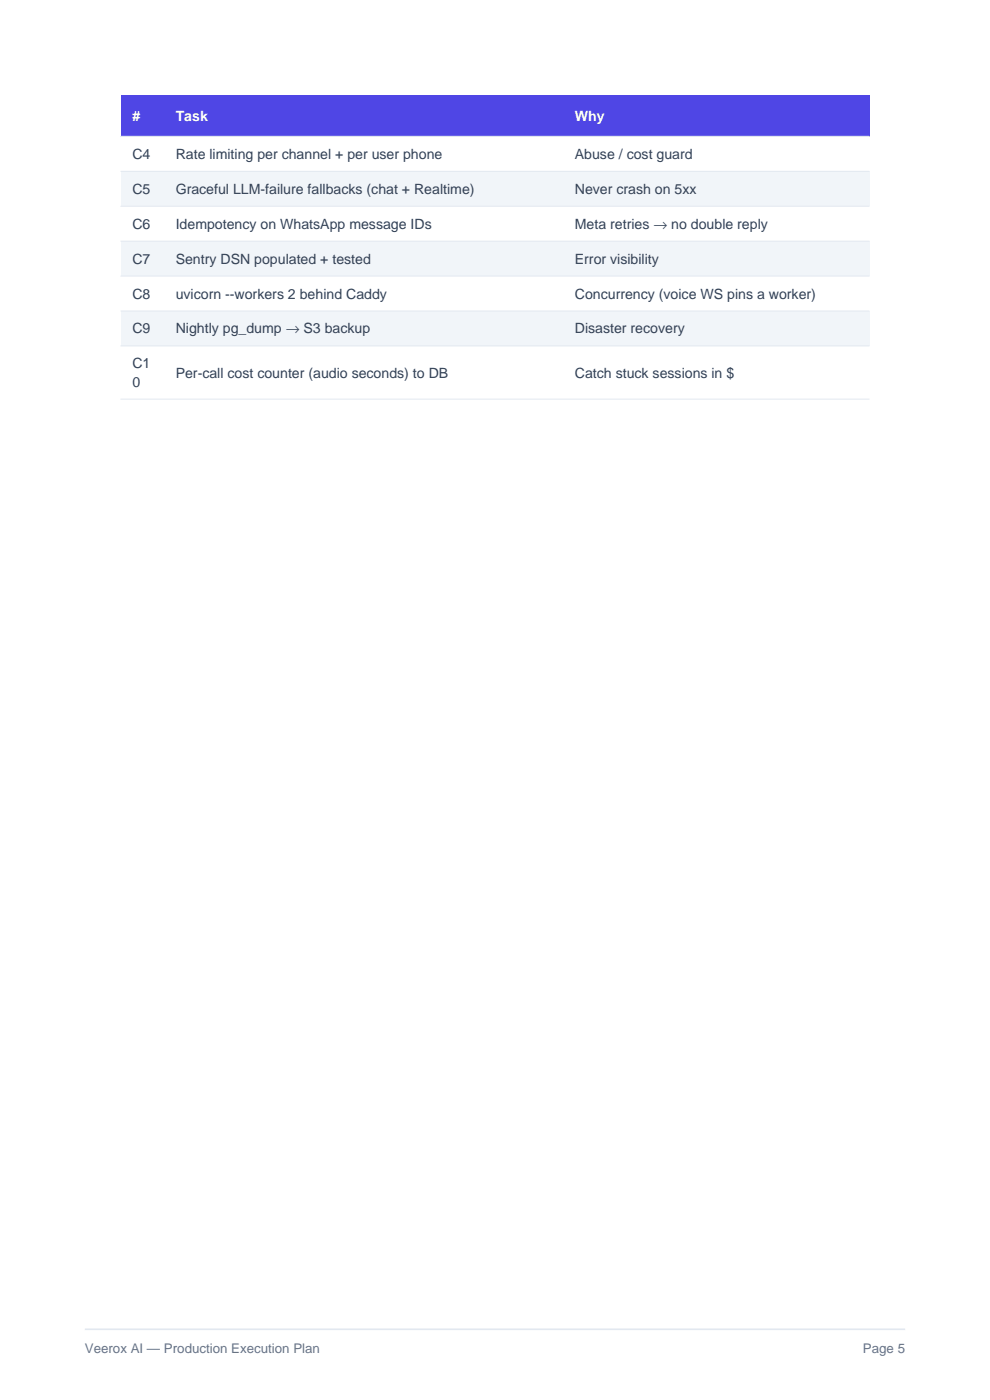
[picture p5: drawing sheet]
<svg xmlns="http://www.w3.org/2000/svg" width="210mm" height="297mm" viewBox="0 0 210 297" stroke-linecap="round" stroke-linejoin="round" font-family="sans-serif">
<defs><g id="words">
<g font-size="3" fill="#fff">
<text x="28.1" y="25.6">#</text>
<text x="37.3" y="25.6">Task</text>
<text x="121.9" y="25.6">Why</text>
</g>
<g font-size="3" fill="#334155">
<text x="28.1" y="33.7">C4</text>
<text x="37.3" y="33.7">Rate limiting per channel + per user phone</text>
<text x="121.9" y="33.7">Abuse / cost guard</text>
<text x="28.1" y="41.1">C5</text>
<text x="37.3" y="41.1">Graceful LLM-failure fallbacks (chat + Realtime)</text>
<text x="121.9" y="41.1">Never crash on 5xx</text>
<text x="28.1" y="48.5">C6</text>
<text x="37.3" y="48.5">Idempotency on WhatsApp message IDs</text>
<text x="121.9" y="48.5">Meta retries → no double reply</text>
<text x="28.1" y="55.9">C7</text>
<text x="37.3" y="55.9">Sentry DSN populated + tested</text>
<text x="121.9" y="55.9">Error visibility</text>
<text x="28.1" y="63.3">C8</text>
<text x="37.3" y="63.3">uvicorn --workers 2 behind Caddy</text>
<text x="121.9" y="63.3">Concurrency (voice WS pins a worker)</text>
<text x="28.1" y="70.7">C9</text>
<text x="37.3" y="70.7">Nightly pg_dump → S3 backup</text>
<text x="121.9" y="70.7">Disaster recovery</text>
<text x="28.1" y="78.1">C1</text>
<text x="28.1" y="82">0</text>
<text x="37.3" y="80.1">Per-call cost counter (audio seconds) to DB</text>
<text x="121.9" y="80.1">Catch stuck sessions in $</text>
</g>
<g font-size="2.8" fill="#64748b">
<text x="18" y="287">Veerox AI — Production Execution Plan</text>
<text x="183.1" y="287">Page 5</text>
</g>
</g></defs>
<path d="M18 282h174" fill="none" stroke="#e2e8f0" stroke-width=".35"/>
<path d="M25.6 28.9h158.8v7.4h-158.8z" fill-rule="evenodd" fill="#fff"/>
<path d="M25.6 36.3h158.8v7.5h-158.8z" fill-rule="evenodd" fill="#f1f5f9"/>
<path d="M25.6 43.8h158.8v7.4h-158.8z" fill-rule="evenodd" fill="#fff"/>
<path d="M25.6 51.2h158.8v7.4h-158.8z" fill-rule="evenodd" fill="#f1f5f9"/>
<path d="M25.6 58.6h158.8v7.4h-158.8z" fill-rule="evenodd" fill="#fff"/>
<path d="M25.6 66h158.8v7.4h-158.8z" fill-rule="evenodd" fill="#f1f5f9"/>
<path d="M25.6 73.4h158.8v11.3h-158.8z" fill-rule="evenodd" fill="#fff"/>
<path d="M25.6 20.1h158.8v8.8h-158.8z" fill-rule="evenodd" fill="#4f46e5"/>
<path d="M25.6 28.9h158.8M25.6 36.3h158.8M25.6 43.8h158.8M25.6 51.2h158.8M25.6 58.6h158.8M25.6 66h158.8M25.6 73.4h158.8M25.6 84.7h158.8" fill="none" stroke="#e2e8f0" stroke-width=".21"/>
<use href="#words"/>
</svg>
